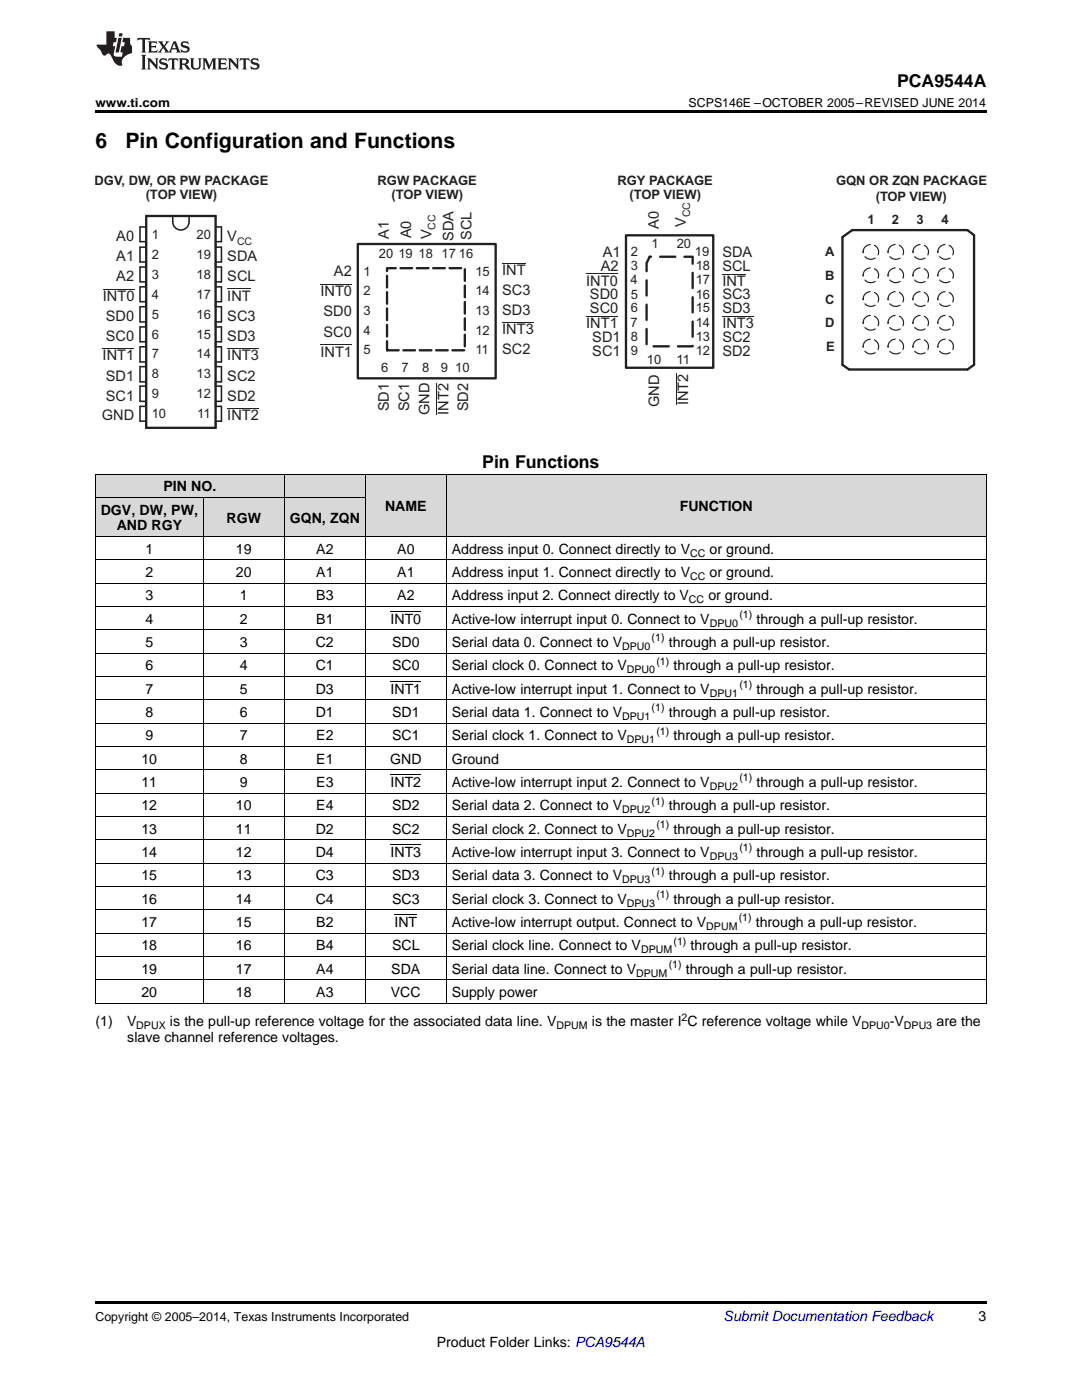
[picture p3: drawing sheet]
<svg xmlns="http://www.w3.org/2000/svg" width="216mm" height="279mm" viewBox="0 0 216 279" stroke-linecap="round" stroke-linejoin="round" font-family="sans-serif">
<defs><g id="words">
<g font-size="4.2">
<text x="19" y="29.6">6</text>
<text x="25" y="29.6">Pin Configuration and Functions</text>
</g>
<g font-size="3.5">
<text x="179" y="17.3">PCA9544A</text>
<text x="96.2" y="93.4">Pin Functions</text>
</g>
<g font-size="2.9" fill="#231f20">
<text x="77.6" y="47.7" transform="rotate(-90 77.6 47.7)">A1</text>
<text x="82.1" y="47.6" transform="rotate(-90 82.1 47.6)">A0</text>
<text x="86.1" y="47.8" transform="rotate(-90 86.1 47.8)">V</text>
<text x="94.1" y="47.9" transform="rotate(-90 94.1 47.9)">SCL</text>
<text x="131.5" y="45.6" transform="rotate(-90 131.5 45.6)">A0</text>
<text x="136.8" y="45.3" transform="rotate(-90 136.8 45.3)">V</text>
<text x="23.2" y="48.1">A0</text>
<text x="23.2" y="52.1">A1</text>
<text x="45.4" y="48.1">V</text>
<text x="45.4" y="52.1">SDA</text>
<text x="90.5" y="48.1" transform="rotate(-90 90.5 48.1)">SDA</text>
<text x="120.3" y="51.3">A1</text>
<text x="144.1" y="51.3">SDA</text>
<text x="23.2" y="56.1">A2</text>
<text x="45.4" y="56.1">SCL</text>
<text x="63.9" y="59.1">INT0</text>
<text x="66.6" y="55">A2</text>
<text x="100.2" y="54.9">INT</text>
<text x="100.2" y="58.9">SC3</text>
<text x="117" y="57.1">INT0</text>
<text x="117.7" y="59.8">SD0</text>
<text x="119.9" y="54">A2</text>
<text x="144.1" y="54">SCL</text>
<text x="144.1" y="57.1">INT</text>
<text x="144.1" y="59.8">SC3</text>
<text x="20.5" y="60.1">INT0</text>
<text x="21.1" y="64">SD0</text>
<text x="45.4" y="60">INT</text>
<text x="45.4" y="64">SC3</text>
<text x="64.5" y="63.1">SD0</text>
<text x="100.2" y="62.8">SD3</text>
<text x="117" y="65.5">INT1</text>
<text x="117.7" y="62.5">SC0</text>
<text x="144.1" y="65.5">INT3</text>
<text x="144.1" y="62.5">SD3</text>
<text x="20.5" y="71.9">INT1</text>
<text x="21.1" y="68">SC0</text>
<text x="45.4" y="68">SD3</text>
<text x="45.4" y="71.9">INT3</text>
<text x="63.9" y="71.2">INT1</text>
<text x="64.5" y="67.2">SC0</text>
<text x="100.2" y="66.7">INT3</text>
<text x="100.2" y="70.6">SC2</text>
<text x="118.2" y="71">SC1</text>
<text x="118.2" y="68.2">SD1</text>
<text x="144.1" y="71">SD2</text>
<text x="144.1" y="68.2">SC2</text>
<text x="21.1" y="76">SD1</text>
<text x="45.4" y="76">SC2</text>
<text x="20.3" y="83.9">GND</text>
<text x="21.1" y="79.9">SC1</text>
<text x="45.4" y="79.9">SD2</text>
<text x="45.4" y="83.9">INT2</text>
<text x="77.6" y="82.1" transform="rotate(-90 77.6 82.1)">SD1</text>
<text x="81.7" y="82.1" transform="rotate(-90 81.7 82.1)">SC1</text>
<text x="85.7" y="82.9" transform="rotate(-90 85.7 82.9)">GND</text>
<text x="89.5" y="82.7" transform="rotate(-90 89.5 82.7)">INT2</text>
<text x="93.4" y="82.1" transform="rotate(-90 93.4 82.1)">SD2</text>
<text x="131.5" y="81.2" transform="rotate(-90 131.5 81.2)">GND</text>
<text x="137.3" y="80.9" transform="rotate(-90 137.3 80.9)">INT2</text>
</g>
<g font-size="2.8">
<text x="32.6" y="98">PIN NO.</text>
<text x="76.8" y="102">NAME</text>
<text x="135.6" y="102">FUNCTION</text>
<text x="20.1" y="102.7">DGV, DW, PW,</text>
<text x="23.3" y="105.9">AND RGY</text>
<text x="45.2" y="104.3">RGW</text>
<text x="57.8" y="104.3">GQN, ZQN</text>
<text x="29" y="110.5">1</text>
<text x="47.1" y="110.5">19</text>
<text x="63.1" y="110.5">A2</text>
<text x="79.3" y="110.5">A0</text>
<text x="90.1" y="110.5">Address input 0. Connect directly to V</text>
<text x="141.6" y="110.5">or ground.</text>
<text x="29" y="115.2">2</text>
<text x="29" y="119.8">3</text>
<text x="47.1" y="115.2">20</text>
<text x="47.8" y="119.8">1</text>
<text x="63.1" y="115.2">A1</text>
<text x="63.1" y="119.8">B3</text>
<text x="79.3" y="115.2">A1</text>
<text x="79.3" y="119.8">A2</text>
<text x="90.1" y="115.2">Address input 1. Connect directly to V</text>
<text x="90.1" y="119.8">Address input 2. Connect directly to V</text>
<text x="141.3" y="119.8">or ground.</text>
<text x="141.6" y="115.2">or ground.</text>
<text x="29" y="124.5">4</text>
<text x="47.8" y="124.5">2</text>
<text x="63.1" y="124.5">B1</text>
<text x="77.9" y="124.5">INT0</text>
<text x="90.1" y="124.5">Active-low interrupt input 0. Connect to V</text>
<text x="151" y="124.5">through a pull-up resistor.</text>
<text x="29" y="129.2">5</text>
<text x="47.8" y="129.2">3</text>
<text x="63" y="129.2">C2</text>
<text x="78.2" y="129.2">SD0</text>
<text x="90.1" y="129.2">Serial data 0. Connect to V</text>
<text x="133.5" y="129.2">through a pull-up resistor.</text>
<text x="29" y="133.8">6</text>
<text x="47.8" y="133.8">4</text>
<text x="63" y="133.8">C1</text>
<text x="78.2" y="133.8">SC0</text>
<text x="90.1" y="133.8">Serial clock 0. Connect to V</text>
<text x="134.4" y="133.8">through a pull-up resistor.</text>
<text x="29" y="138.5">7</text>
<text x="29" y="143.1">8</text>
<text x="47.8" y="138.5">5</text>
<text x="47.8" y="143.1">6</text>
<text x="63" y="138.5">D3</text>
<text x="63" y="143.1">D1</text>
<text x="77.9" y="138.5">INT1</text>
<text x="78.2" y="143.1">SD1</text>
<text x="90.1" y="138.5">Active-low interrupt input 1. Connect to V</text>
<text x="90.1" y="143.1">Serial data 1. Connect to V</text>
<text x="133.5" y="143.1">through a pull-up resistor.</text>
<text x="151" y="138.5">through a pull-up resistor.</text>
<text x="29" y="147.8">9</text>
<text x="47.8" y="147.8">7</text>
<text x="63.1" y="147.8">E2</text>
<text x="78.2" y="147.8">SC1</text>
<text x="90.1" y="147.8">Serial clock 1. Connect to V</text>
<text x="134.4" y="147.8">through a pull-up resistor.</text>
<text x="28.2" y="152.4">10</text>
<text x="47.8" y="152.4">8</text>
<text x="63.1" y="152.4">E1</text>
<text x="77.9" y="152.4">GND</text>
<text x="90.1" y="152.4">Ground</text>
<text x="28.2" y="157.1">11</text>
<text x="28.2" y="161.7">12</text>
<text x="47.1" y="161.7">10</text>
<text x="47.8" y="157.1">9</text>
<text x="63.1" y="157.1">E3</text>
<text x="63.1" y="161.7">E4</text>
<text x="77.9" y="157.1">INT2</text>
<text x="78.2" y="161.7">SD2</text>
<text x="90.1" y="157.1">Active-low interrupt input 2. Connect to V</text>
<text x="90.1" y="161.7">Serial data 2. Connect to V</text>
<text x="133.5" y="161.7">through a pull-up resistor.</text>
<text x="151" y="157.1">through a pull-up resistor.</text>
<text x="28.2" y="166.4">13</text>
<text x="47.1" y="166.4">11</text>
<text x="63" y="166.4">D2</text>
<text x="78.2" y="166.4">SC2</text>
<text x="90.1" y="166.4">Serial clock 2. Connect to V</text>
<text x="134.4" y="166.4">through a pull-up resistor.</text>
<text x="28.2" y="171.1">14</text>
<text x="47.1" y="171.1">12</text>
<text x="63" y="171.1">D4</text>
<text x="77.9" y="171.1">INT3</text>
<text x="90.1" y="171.1">Active-low interrupt input 3. Connect to V</text>
<text x="151" y="171.1">through a pull-up resistor.</text>
<text x="28.2" y="175.7">15</text>
<text x="47.1" y="175.7">13</text>
<text x="63" y="175.7">C3</text>
<text x="78.2" y="175.7">SD3</text>
<text x="90.1" y="175.7">Serial data 3. Connect to V</text>
<text x="133.5" y="175.7">through a pull-up resistor.</text>
<text x="28.2" y="180.4">16</text>
<text x="28.2" y="185">17</text>
<text x="47.1" y="180.4">14</text>
<text x="47.1" y="185">15</text>
<text x="63" y="180.4">C4</text>
<text x="63.1" y="185">B2</text>
<text x="78.2" y="180.4">SC3</text>
<text x="78.7" y="185">INT</text>
<text x="90.1" y="180.4">Serial clock 3. Connect to V</text>
<text x="90.1" y="185">Active-low interrupt output. Connect to V</text>
<text x="134.4" y="180.4">through a pull-up resistor.</text>
<text x="150.8" y="185">through a pull-up resistor.</text>
<text x="28.2" y="189.7">18</text>
<text x="47.1" y="189.7">16</text>
<text x="63.1" y="189.7">B4</text>
<text x="78.2" y="189.7">SCL</text>
<text x="90.1" y="189.7">Serial clock line. Connect to V</text>
<text x="137.8" y="189.7">through a pull-up resistor.</text>
<text x="28.2" y="194.3">19</text>
<text x="47.1" y="194.3">17</text>
<text x="63.1" y="194.3">A4</text>
<text x="78.1" y="194.3">SDA</text>
<text x="90.1" y="194.3">Serial data line. Connect to V</text>
<text x="136.8" y="194.3">through a pull-up resistor.</text>
<text x="28.2" y="199">20</text>
<text x="47.1" y="199">18</text>
<text x="63.1" y="199">A3</text>
<text x="78" y="199">VCC</text>
<text x="90.1" y="199">Supply power</text>
<text x="19" y="204.9">(1)</text>
<text x="25.4" y="204.9">V</text>
<text x="25.4" y="208">slave channel reference voltages.</text>
<text x="33.9" y="204.9">is the pull-up reference voltage for the associated data line. V</text>
<text x="118.1" y="204.9">is the master I C reference voltage while V</text>
<text x="177.5" y="204.9">-V</text>
<text x="186.9" y="204.9">are the</text>
<text x="195.3" y="263.6">3</text>
<text x="87.1" y="268.9">Product Folder Links: PCA9544A</text>
</g>
<text font-size="2.8" fill="#0000c8" x="144.4" y="263.6">Submit Documentation Feedback</text>
<g font-size="2.6" fill="#231f20">
<text x="18.9" y="36.8">DGV, DW, OR PW PACKAGE</text>
<text x="29.1" y="39.7">(TOP VIEW)</text>
<text x="75.4" y="36.8">RGW PACKAGE</text>
<text x="78.1" y="39.7">(TOP VIEW)</text>
<text x="123.2" y="36.8">RGY PACKAGE</text>
<text x="125.6" y="39.7">(TOP VIEW)</text>
<text x="166.9" y="36.8">GQN OR ZQN PACKAGE</text>
<text x="174.8" y="40.1">(TOP VIEW)</text>
<text x="30.3" y="47.7">1</text>
<text x="39.2" y="47.7">20</text>
<text x="173.1" y="44.8">1</text>
<text x="178" y="44.8">2</text>
<text x="182.9" y="44.8">3</text>
<text x="187.8" y="44.8">4</text>
<text x="30.3" y="51.7">2</text>
<text x="39.2" y="51.7">19</text>
<text x="75.6" y="51.6">20</text>
<text x="79.5" y="51.5">19</text>
<text x="83.5" y="51.6">18 17 16</text>
<text x="125.8" y="53.9">3</text>
<text x="125.9" y="51.2">2</text>
<text x="130" y="49.5">1</text>
<text x="135" y="49.6">20</text>
<text x="138.7" y="51.1">19</text>
<text x="138.8" y="53.9">18</text>
<text x="164.7" y="51.1">A</text>
<text x="30.3" y="55.6">3</text>
<text x="30.3" y="59.7">4</text>
<text x="39.2" y="55.6">18</text>
<text x="39.2" y="59.7">17</text>
<text x="72.6" y="55">1</text>
<text x="72.6" y="59">2</text>
<text x="94.8" y="55">15</text>
<text x="94.8" y="59">14</text>
<text x="125.8" y="56.8">4</text>
<text x="125.9" y="59.6">5</text>
<text x="138.8" y="56.8">17</text>
<text x="138.8" y="59.6">16</text>
<text x="164.7" y="55.9">B</text>
<text x="30.3" y="63.6">5</text>
<text x="39.2" y="63.6">16</text>
<text x="72.6" y="62.8">3</text>
<text x="94.8" y="62.8">13</text>
<text x="125.8" y="65.2">7</text>
<text x="125.8" y="62.3">6</text>
<text x="138.8" y="65.2">14</text>
<text x="138.8" y="62.3">15</text>
<text x="164.7" y="60.6">C</text>
<text x="164.7" y="65.3">D</text>
<text x="30.3" y="67.6">6</text>
<text x="30.3" y="71.5">7</text>
<text x="39.2" y="67.6">15</text>
<text x="39.2" y="71.5">14</text>
<text x="72.6" y="66.8">4</text>
<text x="72.6" y="70.7">5</text>
<text x="94.8" y="66.8">12</text>
<text x="94.8" y="70.7">11</text>
<text x="125.8" y="68.1">8</text>
<text x="125.9" y="70.8">9</text>
<text x="138.8" y="70.8">12</text>
<text x="138.8" y="68.1">13</text>
<text x="164.8" y="70">E</text>
<text x="30.3" y="75.5">8</text>
<text x="39.2" y="75.5">13</text>
<text x="76.1" y="74.3">6</text>
<text x="80.1" y="74.3">7</text>
<text x="84.2" y="74.3">8</text>
<text x="87.9" y="74.3">9 10</text>
<text x="129.1" y="72.6">10</text>
<text x="135" y="72.6">11</text>
<text x="30.3" y="79.5">9</text>
<text x="30.3" y="83.4">10</text>
<text x="39.2" y="79.5">12</text>
<text x="39.4" y="83.4">11</text>
</g>
<g font-size="2.5">
<text x="19" y="21.4">www.ti.com</text>
<text x="137.4" y="21.4">SCPS146E –OCTOBER 2005–REVISED JUNE 2014</text>
<text x="19" y="263.6">Copyright © 2005–2014, Texas Instruments Incorporated</text>
</g>
<g font-size="2.1" fill="#231f20">
<text x="86.9" y="45.8" transform="rotate(-90 86.9 45.8)">CC</text>
<text x="137.7" y="43.4" transform="rotate(-90 137.7 43.4)">CC</text>
<text x="47.3" y="48.9">CC</text>
</g>
<g font-size="2.1">
<text x="137.7" y="111.1">CC</text>
<text x="137.7" y="115.7">CC</text>
<text x="137.5" y="120.4">CC</text>
<text x="141.6" y="125.1">DPU0</text>
<text x="147.5" y="123.4">(1)</text>
<text x="124.1" y="129.7">DPU0</text>
<text x="130" y="128">(1)</text>
<text x="125.1" y="134.4">DPU0</text>
<text x="131" y="132.7">(1)</text>
<text x="147.5" y="137.3">(1)</text>
<text x="124.1" y="143.7">DPU1</text>
<text x="130" y="142">(1)</text>
<text x="141.6" y="139">DPU1</text>
<text x="125.1" y="148.3">DPU1</text>
<text x="131" y="146.6">(1)</text>
<text x="147.5" y="156">(1)</text>
<text x="130" y="160.6">(1)</text>
<text x="141.6" y="157.7">DPU2</text>
<text x="124.1" y="162.3">DPU2</text>
<text x="125.1" y="167">DPU2</text>
<text x="131" y="165.3">(1)</text>
<text x="141.6" y="171.6">DPU3</text>
<text x="147.5" y="169.9">(1)</text>
<text x="124.1" y="176.3">DPU3</text>
<text x="130" y="174.6">(1)</text>
<text x="131" y="179.2">(1)</text>
<text x="125.1" y="180.9">DPU3</text>
<text x="140.9" y="185.6">DPUM</text>
<text x="147.4" y="183.9">(1)</text>
<text x="127.9" y="190.3">DPUM</text>
<text x="134.4" y="188.6">(1)</text>
<text x="127" y="194.9">DPUM</text>
<text x="133.4" y="193.2">(1)</text>
<text x="136" y="203.7">2</text>
<text x="27.2" y="205.4">DPUX</text>
<text x="111.1" y="205.4">DPUM</text>
<text x="171.9" y="205.4">DPU0</text>
<text x="180.4" y="205.4">DPU3</text>
</g>
</g></defs>
<g fill="#d8d8d8">
<path d="M19 99.3h21.6v7.8h-21.6z"/>
<path d="M40.6 99.3h16.2v7.8h-16.2z"/>
<path d="M56.8 99.3h16.1v7.8h-16.1z"/>
<path d="M72.9 94.7h16.2v12.4h-16.2z"/>
<path d="M89.1 94.7h107.7v12.4h-107.7z"/>
<path d="M19 94.7h21.6v4.6h-21.6z"/>
<path d="M40.6 94.7h16.2v4.6h-16.2z"/>
<path d="M56.8 94.7h16.1v4.6h-16.1z"/>
</g>
<path d="M19 22h177.8v.5h-177.8zM19 259.7h177.8v.5h-177.8z" fill="#000"/>
<g fill="none" stroke="#000" stroke-width=".2">
<path d="M19 99.3h53.9M19 94.6h177.8M19.1 94.7v105.6M40.5 99.3v101M56.7 94.7v105.6M72.9 94.7v105.6M89 94.7v105.6M196.8 94.7v105.6M19 116.4h177.8M19 111.7h177.8M19 107.1h177.8M19 139.7h177.8"/>
<path d="M19 135h177.8M19 130.4h177.8M19 125.7h177.8M19 121.1h177.8M19 158.3h177.8M19 153.7h177.8M19 149h177.8M19 144.3h177.8M19 176.9h177.8M19 172.3h177.8M19 167.6h177.8M19 163h177.8"/>
<path d="M19 195.6h177.8M19 190.9h177.8M19 186.2h177.8M19 181.6h177.8M19 200.2h177.8"/>
</g>
<path d="M29.2 43.1h13.8v42.3h-13.8zM71.4 48.7h27.5v26.8h-27.5zM124.9 47h17.4v26.4h-17.4zM168.1 47.3l1.9-1.4h23l1.4 1v25.9l-1.4 .9h-23.6l-1.3-.9z" fill="none" stroke="#231f20" stroke-width=".47"/>
<g fill="none" stroke="#231f20" stroke-width=".2">
<path d="M20.5 57.7h6.3M45.4 57.7h4.6M63.9 56.7h6.4M100.2 52.5h4.7M117 54.7h6.3M144.1 54.7h4.7M20.5 69.5h6.3M45.4 69.5h6.3M63.9 68.8h6.4M87.1 76.4v6.3M100.2 64.3h6.3M117 63.1h6.3"/>
<path d="M134.9 74.6v6.3M144.1 63.1h6.4M45.4 81.5h6.3"/>
</g>
<path d="M77.2 53.5h15.6v16.4h-15.6z" fill="none" stroke="#231f20" stroke-width=".47" stroke-dasharray="2.3 .9"/>
<path d="M29.1 45.3h-1.2v2.9h1.2v1.1h-1.2v3h1.2v1h-1.2v2.9h1.2v1.1h-1.2v2.9h1.2v1h-1.2v3h1.2v1h-1.2v3h1.2v1h-1.2v3h1.2v1h-1.2v3h1.2M34.5 43a2.38 2.38 0 0 0 .8 2.7 1.63 1.63 0 0 0 2.4-1.4v-1.3M43 45.3h1.2v2.9h-1.2v1.1h1.2v3h-1.2v1h1.2v2.9h-1.2v1.1h1.2v2.9h-1.2v1h1.2v3h-1.2v1h1.2v3h-1.2v1h1.2v3h-1.2v1h1.2v3h-1.2M29.1 77.1h-1.2v3h1.2v1h-1.2v3h1.2v1M29.1 76.1v1M43 77.1h1.2v3h-1.2v1h1.2v3h-1.2v1M43 76.1v1" fill="none" stroke="#231f20" stroke-width=".31"/>
<path d="M129.6 51.2h8.6v17.9h-9.2v-16.6z" fill="none" stroke="#231f20" stroke-width=".47" stroke-dasharray="3 1.8"/>
<g fill="none" stroke="#231f20" stroke-width=".23" stroke-dasharray="2.3 .9">
<circle cx="173.7" cy="50.3" r="1.51"/>
<circle cx="173.7" cy="59.7" r="1.52"/>
<circle cx="173.7" cy="54.9" r="1.52"/>
<circle cx="178.7" cy="50.3" r="1.51"/>
<circle cx="178.7" cy="59.7" r="1.51"/>
<circle cx="178.7" cy="54.9" r="1.51"/>
<circle cx="183.7" cy="50.3" r="1.51"/>
<circle cx="183.7" cy="59.7" r="1.51"/>
<circle cx="183.7" cy="54.9" r="1.51"/>
<circle cx="188.7" cy="50.3" r="1.51"/>
<circle cx="188.7" cy="59.7" r="1.52"/>
<circle cx="188.7" cy="54.9" r="1.52"/>
<circle cx="173.7" cy="69.2" r="1.52"/>
<circle cx="173.7" cy="64.4" r="1.52"/>
<circle cx="178.7" cy="69.2" r="1.52"/>
<circle cx="178.7" cy="64.4" r="1.52"/>
<circle cx="183.7" cy="69.2" r="1.52"/>
<circle cx="183.7" cy="64.4" r="1.52"/>
<circle cx="188.7" cy="69.2" r="1.52"/>
<circle cx="188.7" cy="64.4" r="1.52"/>
</g>
<g fill="#231f20">
<path d="M27.5 7.6l-.1 .5 .4-.2h.6v.1v2.1l-.2 .4h1l-.3-.4v-2.1l.1-.1h.5l.5 .2-.2-.5zM29.5 8.3l.2 .3v1.5l-.2 .4h1.8l.2-.6a1.04 1.04 0 0 1-1.3 .2v-.7h.6l.3 .2v-.6l-.3 .2h-.6v-.6l.8-.1 .4 .3-.2-.5zM31.5 8.3l.9 1.1-.9 1.1h.8l-.2-.2 .5-.7 .4 .7-.2 .2h1.5l-.1-.2 .1-.4h.9l.1 .4-.2 .2h1l-.3-.3-.7-1.9h-.5l-.9 2-.8-1 .9-1h-.8l.1 .3-.3 .5-.4-.6 .2-.2zM34.7 8.6l.4 1h-.7zM36.3 8.4a.63 .63 0 0 0-.2 .7 .63 .63 0 0 0 .6 .4l.6 .2 .1 .2a.75 .75 0 0 1-.7 .4 .75 .75 0 0 1-.6-.5l.1 .7 .1-.1a1.11 1.11 0 0 0 1.5-.6 1.13 1.13 0 0 0-1.2-.8l-.1-.4a1.04 1.04 0 0 1 1.2 .2l-.2-.5-.1 .1-.5-.2zM28.2 10.9l.2 .4v2.2l-.2 .4h1l-.3-.4v-2.2l.3-.4zM29.3 11.6l.3 .4v1.5l-.3 .4h.8l-.2-.4v-1.3l1.5 1.7v-1.9l.2-.4h-.7l.2 .4v.9l-1.1-1.3zM32 11.8a.62 .62 0 0 0-.2 .7 .62 .62 0 0 0 .6 .4l.6 .1 .1 .3a.76 .76 0 0 1-.7 .3 .76 .76 0 0 1-.6-.4l.1 .7 .1-.1a1.11 1.11 0 0 0 1.5-.6 1.13 1.13 0 0 0-1.2-.8l-.1-.4a1.04 1.04 0 0 1 1.2 .2l-.2-.6-.1 .1-.5-.1zM33.7 11.6l-.2 .6a.61 .61 0 0 1 .8-.3v1.6l-.2 .4h.9l-.2-.4v-1.6a.63 .63 0 0 1 .8 .3l-.2-.6zM35.6 11.6l.3 .4v1.5l-.3 .4h1l-.2-.2v-.8l.5 .2a.76 .76 0 0 0 1.2 .7l-1-1a.58 .58 0 0 0 .6-.5 .58 .58 0 0 0-.5-.6zM36.4 11.9h.1a.45 .45 0 0 1 .5 .1 .45 .45 0 0 1 .1 .5l-.7 .2zM37.9 11.6l.2 .2a2.17 2.17 0 0 0 .3 1.9 .99 .99 0 0 0 1.6-.6v-1.1l.2-.4h-.7l.2 .2a1.92 1.92 0 0 1-.2 1.8 .6 .6 0 0 1-.9-.5v-1.1l.2-.4zM40.4 11.6l.2 .4v1.5l-.2 .4h.7l-.2-.4v-1.4l.8 1.8 .8-1.8v1.4l-.2 .4h.9l-.2-.4v-1.5l.2-.4h-.8l-.6 1.5-.6-1.5zM43.4 11.6l.2 .4v1.5l-.2 .4h1.8l.2-.6a1.04 1.04 0 0 1-1.3 .1v-.6h.5l.4 .2v-.6l-.4 .2h-.5v-.7h.8l.3 .3-.1-.6zM45.5 11.6l.2 .4v1.5l-.2 .4h.7l-.2-.4v-1.3l1.5 1.7v-1.9l.2-.4h-.7l.2 .4v.9l-1.1-1.3zM47.9 11.6l-.1 .6a.61 .61 0 0 1 .8-.3v1.6l-.3 .4h1l-.3-.4 .1-1.6a.63 .63 0 0 1 .7 .3l-.1-.6zM50.2 11.8a.62 .62 0 0 0-.2 .7 .62 .62 0 0 0 .6 .4l.6 .1 .2 .3a.76 .76 0 0 1-.8 .3 .76 .76 0 0 1-.6-.4l.1 .7 .2-.1a1.11 1.11 0 0 0 1.5-.6 1.13 1.13 0 0 0-1.3-.8l-.1-.4a1.04 1.04 0 0 1 1.2 .2l-.1-.6-.2 .1-.5-.1z"/>
<path d="M21.2 6.3v2.6h-1.9l.1 .4 .7 .9a.91 .91 0 0 0 1 .8 .56 .56 0 0 1 .5-.3 .56 .56 0 0 1 .5 .3l.4 .8a1.53 1.53 0 0 0 1.9 1.2 1.54 1.54 0 0 1 1-2.1l.9-.3v-1.4a1.52 1.52 0 0 1-.3-1.6h-1.4l-.2 .8h.5l-.2 .8h-.4l-.2 1v.2l.4 .1-.2 .8a1.93 1.93 0 0 1-1.6-.3l.3-1.8h-.5l.2-.8h.4l.2-.8h-.4v-1.3zM23.6 7.6l-.6 2.9h.7l.6-2.9zM23.8 6.6l-.1 .7h.6l.2-.7z"/>
</g>
<path d="M77.9 136h6.1M77.9 122h6.1M77.9 154.6h6.1M77.9 168.6h6.1M78.7 182.5h4.5" fill="none" stroke="#000" stroke-width=".2"/>
<use href="#words"/>
</svg>
